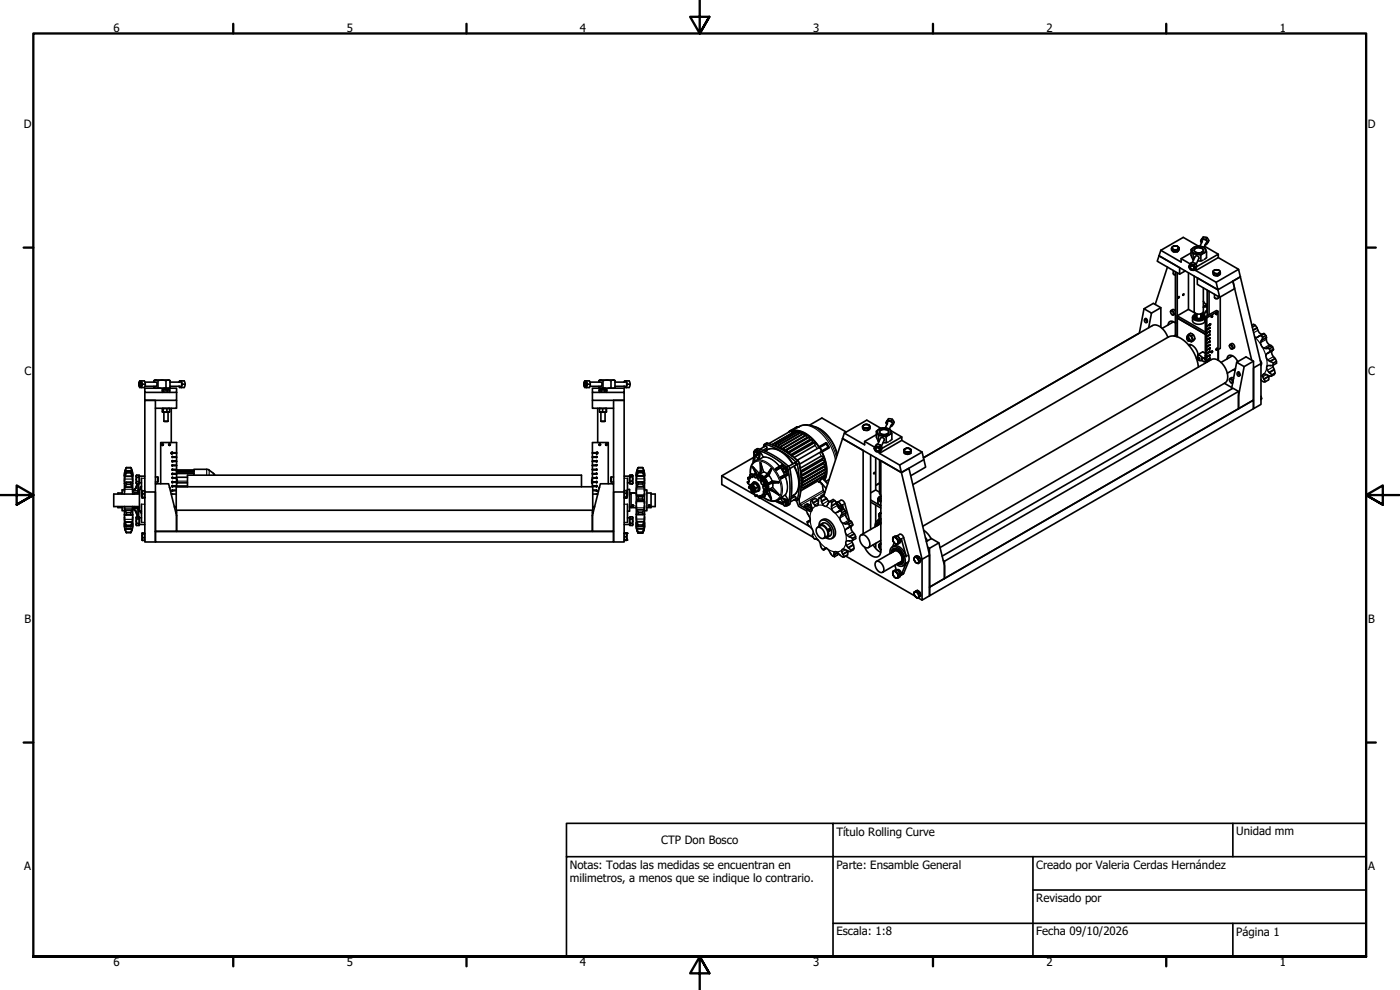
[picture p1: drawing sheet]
<svg xmlns="http://www.w3.org/2000/svg" width="420mm" height="297mm" viewBox="0 0 420 297" stroke-linecap="round" stroke-linejoin="round" font-family="sans-serif">
<defs><g id="words">
<g font-size="3.4">
<text x="34.1" y="9.6">6</text>
<text x="104.1" y="9.6">5</text>
<text x="174.1" y="9.6">4</text>
<text x="244.1" y="9.6">3</text>
<text x="314.1" y="9.6">2</text>
<text x="384.1" y="9.6">1</text>
<text x="7.2" y="38.4">D</text>
<text x="410.5" y="38.4">D</text>
<text x="7.3" y="112.7">C</text>
<text x="410.6" y="112.7">C</text>
<text x="7.3" y="186.9">B</text>
<text x="410.6" y="186.9">B</text>
<text x="251" y="250.9">Título Rolling Curve</text>
<text x="371" y="250.7">Unidad mm</text>
<text x="198.4" y="253.3">CTP Don Bosco</text>
<text x="7.3" y="261.2">A</text>
<text x="171" y="260.6">Notas: Todas las medidas se encuentran en</text>
<text x="251" y="260.6">Parte: Ensamble General</text>
<text x="311" y="260.9">Creado por Valeria Cerdas Hernández</text>
<text x="410.6" y="261.2">A</text>
<text x="171" y="264.8">milimetros, a menos que se indique lo contrario.</text>
<text x="311" y="270.6">Revisado por</text>
<text x="251" y="280.7">Escala: 1:8</text>
<text x="311" y="280.7">Fecha 09/10/2026</text>
<text x="371" y="280.9">Página 1</text>
<text x="34.1" y="289.9">6</text>
<text x="104.1" y="289.9">5</text>
<text x="174.1" y="289.9">4</text>
<text x="244.1" y="289.9">3</text>
<text x="314.1" y="289.9">2</text>
<text x="384.1" y="289.9">1</text>
</g>
</g></defs>
<!-- layer: Visible (ISO) -->
<g fill="none" stroke="#000" stroke-width=".5">
<path d="M347.8 76.7l6.2 3.6v2l-6.7-3.9zM348.4 75.1l6.1 3.5v-1l2.9-1.7M348.4 75.1l-.6 1.6 17.7 10.2M351.6 74.5v.5l.6 .6v-.6M351.8 75.2l.3 .3M351.8 74.1l.9-.3zM351.8 74.1l.1 .6-.3-.2zM351.9 74.7l.9 .3h-.6zM352.7 73.8l.9 .3zM352.8 75l.8-.4-.2 .4zM353.2 75.5l-.9 .1M353.4 75v.5"/>
<path d="M353.6 74.1l.3 .3-.3 .2zM353.7 75.1l-.3 .3M353.9 74.4a1.18 1.18 0 0 1-1.7 1.2M354.5 77.6l2.7 1.6M357.2 79.7a.83 .83 0 0 1 1.3 .1 .83 .83 0 0 1-.4 1.2 .87 .87 0 0 1-.9-.3 .87 .87 0 0 1 0-1zM357.3 79.3l.2 .1a1.17 1.17 0 0 1 1.3 .8l.1 .1a1.08 1.08 0 0 1-1.2 .8 1.08 1.08 0 0 1-1-1.1zM357.4 79.9a.62 .62 0 0 1 1 .1 .62 .62 0 0 1-.5 .9 .62 .62 0 0 1-.7-.8zM357.4 74.9a3 3 0 0 1 4.3-.3l.4 1-.7 .2a1.78 1.78 0 0 1-2.2 .5l-.3-.1a.99 .99 0 0 1-1.2-1zM357.4 74.9v1.7l.3 .7M357.5 78.8l-.2 .5M357.8 78.8l.9-1.8a.64 .64 0 0 1 .7-.2 .64 .64 0 0 1 .4 .7l-.9 1.9M357.8 77.6l.3 .3"/>
<path d="M357.9 74.5a2.69 2.69 0 0 1 3.9 .5 2.15 2.15 0 0 1-3.1 1.1 .98 .98 0 0 1-.8-1.6zM358.1 77.9l.1 .1M358.1 76.2v1.7M358.4 75.1h.1M358.6 74.7a1.67 1.67 0 0 1 2.5 .4 1.55 1.55 0 0 1-2.7-.1zM358.6 74.6l.9-.3a1.06 1.06 0 0 1 1.1 .1 1.06 1.06 0 0 1 .4 1 1.69 1.69 0 0 1-2.6-.3zM358.7 79l-.3 .5M359.7 73.9l-4.6-2.7-6.7 3.9M360.3 72.3l.3-.5a1.17 1.17 0 0 1 1.2-.6 1.17 1.17 0 0 1 1 1l-.2 .5M360.4 76.6v1.7M360.6 72.8a.78 .78 0 0 1 .5-.9 .78 .78 0 0 1 1 .4 .78 .78 0 0 1-.3 1M360.8 72.3l-.7 1.6"/>
<path d="M361.1 78.1l-1.6 .2M361.1 71.1l-.2 .5M361.1 75.1h.1M361.5 73.9l4.1 2.4M362 72.9l-.7 1.3M362 71.8h-.2a.92 .92 0 0 0-1.3 .4l-.2 .1 .3 .6M362 71.8l.1 .1a.79 .79 0 0 1 0 1.4l-.4 .1M362.1 75.6v1.7l-.7 .5M362.2 71.3l-.2 .5M365.6 77.3l6.1 3.5M343.3 92.6l-1.4 7.4M343.6 95.7a.54 .54 0 0 1 .7 .4 .54 .54 0 0 1-.6 .6l-.3-.5z"/>
<path d="M343.9 95.6l-.1 .2M343.9 95.6v.6l.4 .3M344.2 96.4l.1 .1M344.3 96.5h.1M348.4 98.2v-5.9l-2.3-1.3-2.8 1.6 2.3 1.3-.9 4.4M348.4 92.3l-2.8 1.6M350.4 80.1l-3.7 11.2M351.3 93.6a.43 .43 0 0 1 .4-.5 .43 .43 0 0 1 .5 .4 .48 .48 0 0 1 .2 .7 .48 .48 0 0 1-.7 .2M351.4 93.4l.5 .1a.45 .45 0 0 1 .3 .5 .45 .45 0 0 1-.5 .3l-.4-.5zM351.5 93.2l.7-.3 .5 .5M352.1 81.2v1l.6 .2-.4-.1M352.2 96.5l-3.4 2"/>
<path d="M352.7 96.9a1.17 1.17 0 0 0-1.3-.5 1.17 1.17 0 0 0-.8 1.1M352.7 81.5v19.1l.6 .4v-19.2M352.7 94.2l-.5 .3M355.7 81.3l-1.7 1M356.7 81.8v11M356.7 80l.3-.5a1.17 1.17 0 0 1 1.2-.6 1.17 1.17 0 0 1 1 1l-.2 .5M357.9 95.2v1a2.17 2.17 0 0 0 3.7 0v-1M358.1 94.7l1-.5v1a.74 .74 0 0 0 1.3 0v-1a1.02 1.02 0 0 1 1.2 .9 1.02 1.02 0 0 1-1.1 1.1h-.3a1.6 1.6 0 0 1-2.2-1.3zM358.1 95.2l.3-.5 .7-.4a.89 .89 0 0 0-1 1 .89 .89 0 0 0 1.1 .8h.3a1.27 1.27 0 0 0 1.8-1.2l-.9-.6 .7 .4 .3 .5M358.4 82.8v10.7a1.59 1.59 0 0 0 2.7 0v-7.1M358.5 93.8v.1M358.6 95.1l.2 .4"/>
<path d="M358.6 95.4v.1M358.6 95.6h.3M358.8 95.5l-.1 .1M358.8 95.2l.3 .6M358.9 95h-.2M358.9 81.2l6.1 3.5M359 95.7v.1M359.1 94.2l-2.4-1.4-3.4 2M359.1 94.8l-.6 .5M359.1 94.5a.7 .7 0 0 0-.6 .9 .7 .7 0 0 0 .9 .5 1.13 1.13 0 0 0 1.6-.9l-.6-.5M359.1 94.8a.52 .52 0 0 0-.2 .7 .52 .52 0 0 0 .7 .2 .67 .67 0 0 0 .8 0 .67 .67 0 0 0 .1-.8l-.1-.1M359.2 80l6.4-3.7v1l-6.7 3.9v-.7"/>
<path d="M360.4 94.8l.3 .1M360.6 94.9h.1M360.6 95.7v.1M360.7 94.9l.4 .4M360.7 94.9v.5M360.7 95.5l-.3 .3M360.7 95.2v.3M360.8 94v.3M360.8 95.3l.1 .1M361 95.4l-.3 .1M361.1 90.4l.6 .7 .6 .2M361.6 95.7h.1"/>
<path d="M361.7 99.6l-8.4-4.8v.6l8.4 4.9-8.4-4.9v5.6M361.7 95.1v12.6M362 92l.3 .5M362.1 97.9l.1 .1M362.1 98.9l.1 .1M362.1 99.9l.1 .1M362.2 98l.7-.5-.7 .4v-2.5l3.3-2v14.7M362.2 98v.9l.7-.4-.7 .5M362.2 99v.9l.7-.4-.7 .5M362.2 100v.9l.7-.4-.7 .5M362.3 92.8l-.4 .6M362.3 91.5l-1.2 .7 .9-.2"/>
<path d="M362.3 93.2l-.8 .8 .2 1.2M362.3 87v7.8M362.3 91.9l-.3 .1M362.8 97.5h.1M362.8 98.5l.1 .1M362.8 99.5l.1 .1M362.8 87.4v7.1M363 98.4h.1M363 99.5h.1M363 99.5v.1M363 99.4h.1M363 99.4l.1 .1"/>
<path d="M363 97.3l.1 .2M363 97.5h.1M363 98.3h.1M363 99.3h.1M363.1 98.3h.1M363.1 99.5h.1M363.1 99.3h.1M363.1 98.4v-.2v.3M363.1 98.4l-.1 .1M363.1 98.2v.1M363.1 99.4h.1M363.1 99.4v-.1l-.1 .2"/>
<path d="M363.1 99.4v.2l-.1-.1M363.1 97.5v.1M363.1 97.4l.1 .1M363.2 97.4h.1M363.2 97.1v.1M363.2 97.2v.3zM363.2 97.1v.4zM363.6 95.1h.1M363.7 95.1h-.1M363.8 94.7h.1M363.8 94.7v.1M364 81.4l.4-.3-.3 .6z"/>
<path d="M364 81.4l.3 1.2M364.1 82.2l.1 .3M364.1 81.7l.7 .4h-.5zM364.3 82.1v.5l1.1 .2M364.4 81.1l1-.1zM364.4 82.6l.9 .1M364.5 88.3v1l.4 .3a.56 .56 0 0 0 .8-.6M364.7 89.5h.8M364.8 82.1l1-.2-.4 .3zM365 84.7l6.7-3.9 .5 2.3-6.7 3.8zM365 94.3h.1M365.1 94.3h-.1"/>
<path d="M365.2 93.9h.1M365.2 93.9l.1 .1M365.4 81l.7 .4zM365.5 93.4l-.4-.2-3.4 1.9 .5 .3M366 82.4l-.5 .3M366.1 81.4l.1 .4-.4 .1zM366.2 89.1v15.4l-.7 .4M366.2 81.8v.5l-.8 .5v-.6M370 84.4l.5 2.2-4.4 2.6-.6-2.3-6.2-3.5v1.9l6.8 3.9M370 84.4l5.6 23.7M372.2 83.1l-2.2 1.3M372.2 83.1l6.2 26"/>
<path d="M375.7 97.6l.5-.3 .5 .3M376.7 97.6l.5 .8M376.7 97.6l-.9 .5M377.2 98.4a2.05 2.05 0 0 0 1.7 1.9M377.2 98.4l-1.2 .6M41.9 114.4a.91 .91 0 0 1 .8 .7 .91 .91 0 0 1-.4 1 .63 .63 0 0 1-.7-.3 .63 .63 0 0 1 .1-.7zM41.9 114.8a.59 .59 0 0 1 .6 .4 .59 .59 0 0 1-.3 .7l-.4-.4zM42 114.3h1.3l.3 .8-.3 1.2h-1.3l-.3-1zM42 114.7a.62 .62 0 0 1 .4 .6 .62 .62 0 0 1-.4 .6l-.2-.5zM42.5 114.3l.1 .2a1.29 1.29 0 0 1-.1 1.6v.2M42.8 115.3h.8M43.5 116.5h9.5v1.2h-9.5z"/>
<path d="M43.5 117.7v2.4h9.5v-2.4M43.5 114.7h3.3l.3 .6-.3 .6h-3.3M46.2 114.2l.3-.2h4.2l.3 .2M46.2 114.2l.6-.2 .6 .2 3-.2 .6 .2M46.2 116.3l.5 .2M46.2 116.3l.3 .2M46.2 114.2v.5M46.2 115.9v.4M46.9 116.5l.5-.2 1 .2M47.4 114.2v2.1M48.8 117h2.1M48.8 117.7h.1"/>
<path d="M48.9 116.5l.9-.2 .5 .2M49 117h1.2M49 117h-.3v.7h.3M49 117v.7h1.2M49.8 114.2v2.1M50.2 117h.7M50.2 117v.7h.7v-.7M50.8 117.7h.1M51 116.3l-.5 .2M51 114.7h3.1M51 115.9h3.1M51 116.3l-.3 .2"/>
<path d="M51 114.2v2.1M53.9 114.3h1.4l.2 1.2-.2 .8h-1.4l-.1-.4a.41 .41 0 0 0 .5 .2 .41 .41 0 0 0 .2-.5v-.2a.56 .56 0 0 0 0-.7 .56 .56 0 0 0-.7-.2zM54.5 114.3v.2a1.28 1.28 0 0 1 0 1.6v.2M54.8 115.3h.8M175.5 114.4a.91 .91 0 0 1 .7 .7 .91 .91 0 0 1-.3 1 .63 .63 0 0 1-.7-.3 .63 .63 0 0 1 0-.7zM175.5 114.8a.59 .59 0 0 1 .6 .4 .59 .59 0 0 1-.4 .7l-.3-.4zM175.5 114.3h1.4l.2 1-.2 1h-1.4l-.3-.9zM175.6 114.7a.62 .62 0 0 1 .4 .6 .62 .62 0 0 1-.4 .6l-.2-.5zM176.1 114.3v.2a1.29 1.29 0 0 1 0 1.6v.2M176.4 115.3h.7M177 114.7h3.4l.3 .6-.3 .6h-3.4M177.8 117.7v2.4h9.5"/>
<path d="M179.8 114.2l.3-.2h4.1l.4 .2M179.8 114.2l.6-.2 .6 .2 1.2-.2 2.4 .2M179.8 116.3l.4 .2M179.8 116.3l.3 .2M179.8 114.2v.5M179.8 115.9v.4M179.8 117h.6M179.8 117v.7h.6M179.8 117h2.3M180 117.7h.1M180.4 117h1.7M180.4 117v.7h1.1v-.7"/>
<path d="M180.5 116.5l.5-.2 .9 .2M181 114.2v2.1M182 117.7h.1M182.1 117v.7h-.6M182.4 116.5l1-.2 .4 .2M183.4 114.2v2.1M184.6 116.3l-.5 .2M184.6 114.7h3M184.6 115.9h3M184.6 116.3l-.3 .2M184.6 114.2v2.1M187.3 117.7h-9.5v-1.2h9.5v3.6"/>
<path d="M187.5 114.3h1.3l.3 1.2-.3 .8h-1.3l-.2-.4a.41 .41 0 0 0 .6 .2 .41 .41 0 0 0 .2-.5v-.2a.56 .56 0 0 0 0-.7 .56 .56 0 0 0-.7-.2zM188 114.3l.1 .2a1.3 1.3 0 0 1-.1 1.6v.2M188.3 115.3h.8M341.7 100.1l-64.6 37.3 68.8-39.7a3.8 3.8 0 0 1 4.3 2.7l.3 .8M352.4 100.7l.8 .2M352.7 100.6l-.4 .2M356.2 101.6a.41 .41 0 0 1 .4-.5 .41 .41 0 0 1 .4 .5 .36 .36 0 0 1 .1 .6 .36 .36 0 0 1-.6 0M356.3 101.4l.4 .1a.38 .38 0 0 1 .2 .4 .38 .38 0 0 1-.3 .3l-.4-.4zM356.4 101.2a.6 .6 0 0 1 .5-.8 .6 .6 0 0 1 .6 .6l.2 .4M356.7 103.4a3 3 0 0 1 2.8 3M356.7 100.3l.6-.3a1.36 1.36 0 0 1 .9 2.2l-.6 .4M356.8 100.9l-.5 .3v-.3a.51 .51 0 0 1 .5-.5 .51 .51 0 0 1 .5 .3l.3 .1 .1 .6"/>
<path d="M357 102.3h.1M357.2 103.4v.1M357.3 103.4l-.4 .3M357.4 102l-.5 .3M357.7 101.4a.57 .57 0 0 1 .1 .8 .57 .57 0 0 1-.7 .1M357.7 101.4a.6 .6 0 0 1 .2 .7 .6 .6 0 0 1-.6 .4l-.2-.2M358.2 100.5l-.6 .3M358.6 101.6l-.6 .3M359.3 107.3l-.3 .2M359.4 107.5l-.3 .3M359.5 106.4l.2 .2M359.5 107.4l.3-.1 .1 .3"/>
<path d="M359.6 110.1a11 11 0 0 0-6.8-9.2l-1.2-.1-1 .3-76.7 44.3M359.7 107.2l.2 .2v.5l-.4-.5zM359.7 106.6a1.01 1.01 0 0 1 .9 1.5M359.7 106.6a.88 .88 0 0 0-.2 1.1 .88 .88 0 0 0 1.1 .4M359.9 107.6l.1 .1M359.9 107.6l-.2 .2M360.6 108.1a1.76 1.76 0 0 0 2.2 0l-.6 .2M360.6 107.1l.6 .4M361.4 107.4l-.2 .1 .8 .9 .2-.1M361.7 107.2l-.3 .2 .8 .9M361.7 106l-.7-.4-1.5 .8v.4M361.7 106.7h.1"/>
<path d="M361.7 108.5v.4M362 108.4l.2 .1M362.1 105.1h.1M362.1 102h.1M362.1 101h.1M362.1 104l.1 .1M362.1 106.1h.1M362.1 108.1l.1 .1M362.1 107.1h.1M362.1 103l.1 .1M362.2 104.1v.9l.7-.4-.7 .5M362.2 105.1v.9l.7-.4-.7 .5"/>
<path d="M362.2 106.1v.9l.7-.4-.7 .5M362.2 107.1v1l.7-.4-.7 .5M362.2 101v.9l.7-.4-.7 .5M362.2 102v1l.7-.5-.7 .6M362.2 103.1v.9l.7-.4-.7 .5M362.2 108.2v.1M362.8 108.1l-.6 .4v.2M362.8 104.6l.1 .1M362.8 101.6h.1M362.8 100.6h.1M362.8 103.6l.1 .1M362.8 105.7h.1"/>
<path d="M362.8 107.7l.1 .1M362.8 106.7h.1M362.8 102.6h.1M363 107.7h.1M363 104.5h.1M363 105.4v.1M363 101.6h.1M363 102.4h.1M363 102.4l.1 .1M363 106.5l.1 .2M363 104.6v.1M363 100.6l.1-.4-.1 .4"/>
<path d="M363 101.4l.1 .1M363 104.6h.1M363 105.5h.1M363 101.4v.2l.1-.2M363 102.5v.1M363 106.7h.1M363 102.4v.1M363 104.4h.1M363 105.4h.1M363 104.5l.1 .1M363.1 101.5h.1M363 102.6h.1"/>
<path d="M363 104.5v.1M363 107.4l.1 .1M363.1 105.4l-.1 .3zM363.1 101.4v.1M363.1 104.6h-.1M363.1 107.5v.2zM363.1 107.4l-.1 .4zM363.1 104.4h.1M363.1 104.5h.1M363.1 105.4h.1M363.1 102.3l-.1 .1M363.1 103.6v-.3v.3"/>
<path d="M363.1 104.5v-.1l-.1 .1M363.1 104.5l-.1 .2M363.1 102.4l-.1 .1M363.6 105.8h.1M363.7 105.7l-.1 .1M363.8 105.3v.1M363.8 105.4v.1M365 104.9h.1M365.1 104.9h-.1M365.2 104.5h.1M365.2 104.5l.1 .1M365.7 104.9v3.2"/>
<path d="M367.5 115l2.2 1.3M368.2 107.7a1.18 1.18 0 0 1 .9-1.2 1.18 1.18 0 0 1 1.4 .7l1 1.3M369 103.8a.43 .43 0 0 1 .4-.5 .43 .43 0 0 1 .4 .4 .48 .48 0 0 1 .3 .7 .48 .48 0 0 1-.7 .2M369 114a.43 .43 0 0 1 .4-.5 .43 .43 0 0 1 .4 .4l.2 .5M369 113.8a.59 .59 0 0 1 .7 .3 .59 .59 0 0 1-.1 .8l-.5-.4zM369.1 103.6a.59 .59 0 0 1 .6 .3 .59 .59 0 0 1-.1 .7l-.6-.5zM369.1 103.4l.7-.3 .5 .4 .2 .7-.6 .5M369.4 114.8l.5 .1M369.9 106.8l-3.5 1.9M370.1 111l.6 .1M370.2 113.5l-.5-.2-.6 .3M370.8 110.6l-2.5 1.4"/>
<path d="M371.1 108.7l2.8-1.6 2.3 1.3v11.6l-4.5 2.6v-3.9l1.7-8.7zM371.1 108.7l-1.5 8M371.4 111.8a.54 .54 0 0 1 .7 .4 .54 .54 0 0 1-.6 .6l-.3-.6zM371.7 111.6l-.1 .3M371.7 117.4l-88.2 51M371.7 111.7v.4l.3 .4M376.2 110.4l2.2-1.3v12.2l-2.2 1.3zM376.2 108.4l-2.8 1.6M376.5 101.1l.5 .2 .6-.3a.72 .72 0 0 1 1.1-.2 .72 .72 0 0 1 0 1.1l-.1 .2M378.2 108.2l.4 .7-.2 .8M378.4 118.9a.66 .66 0 0 1 0 1M378.6 108.9l-.2 .1"/>
<path d="M378.6 102.1a1.61 1.61 0 0 0 1.4 2.4M378.6 119.6l-.2 .1M379.3 113.8l.5 .7-.4 .2-1-.7M379.4 100.1l-1.6 .8M379.4 100.1l.5 .6M379.4 100.1l-.9 .6M379.9 100.7l.2 .5M379.9 100.7l-1 .5M380 104.5a.75 .75 0 0 1 1.1 .5 .75 .75 0 0 1-.6 .9 1.42 1.42 0 0 0-.5 1.5 1.42 1.42 0 0 0 1.2 1.1M380.1 101.2a2.12 2.12 0 0 0 1.4 2.5l-1.5 .8M380.1 101.2l-1.5 .9M380.8 112.8h.1"/>
<path d="M380.8 112.8l-1.5 1M380.8 113l-.1 1-.9 .5M381 111.8l.7 .7-.2 .4-1.3-.4a.76 .76 0 0 0-1.1-.2 .76 .76 0 0 0 .1 1.2l.1 .3M381.2 108.5h.2a.6 .6 0 0 1 .8 .7 .6 .6 0 0 1-.9 .5 .89 .89 0 0 0-1.2 .4 .89 .89 0 0 0 .4 1.1l.5 .6M381.5 103.7l.4 .4M381.9 109.6l.5 1.3-1.4 .9M381.9 104.1l.3 .7M381.9 104.1l-.9 .6M381.9 105.1a1.86 1.86 0 0 0 .8 2.5l-1.5 .9M382.2 104.8l-.1 .2-1.4 .8M382.2 104.8l-1 .5M382.4 110.9l.2 1"/>
<path d="M382.6 111.9l-.2 .5-.9 .5M382.6 111.9l-.9 .6M382.7 107.6l.4 .8M383.1 108.4v.6l-.9 .5M383.1 108.4l-1 .5M48.9 122.5l-.1 .1M49 122.6v.9M49.2 126.4h1.2M49.2 123.7v2.7M50.1 122.6v.9M50.4 123.7v2.7M50.7 122.5l.2 .1"/>
<path d="M50.9 122.6h-2.1v1l2.1-.1-2.1 .1M50.9 122.6v.9M51.4 122.5v10.3M51.5 135.7l.1 .5h-.2zM51.6 139.5h.3l-.2 .3zM51.7 138.2l.2 .1-.2 .3zM51.7 137h.2l-.2 .3zM51.7 135.7l.2 .2-.2 .3zM52 138.3l1 .2zM52 135.8l1 .2zM52 137.1l1 .1zM52 139.6l1 .1z"/>
<path d="M53 120.1v2.4h-6.4M53 135.8v-3h-4.8v12.4M53 136v1.1M53 137.2v1.1M53 138.5v1.1M53 139.7v1.1M177.8 120.1v2.4h6.3M177.8 135.8h1l-1 .2M177.8 137.1h1l-1 .1M177.8 138.3h1l-1 .2M177.8 139.6h1l-1 .1M177.8 135.8v-3h4.8v12.4"/>
<path d="M177.8 135.8v10.3M178.9 139.4h.3l-.2 .4zM178.9 135.8l.2 .3h-.2zM179 138.2l.2 .1-.2 .3zM179.1 137.1l-.1 .2v-.4l.1 .2M179.2 135.7l.2 .2-.1 .2zM179.4 122.5v10.3M179.9 122.6v.9M180.1 122.5l-.2 .1h2.1v.9l-2 .1h2M180.3 126.4h1.3M180.3 123.7v2.7M180.9 122.6v.9"/>
<path d="M181.6 123.7v2.7M181.9 122.5l.1 .1M181.9 122.6v.9M187.3 120.1h-3.2v25.1M187.3 120.1v27.5M226.2 137.3l-9.6 5.5M226.3 135.6a.58 .58 0 0 1 .7 .3 .58 .58 0 0 1-.2 .7l-.5-.5zM226.3 136.2l-.3 2.6M226.5 136.5l-.3 2.1M226.6 135.2a.77 .77 0 0 1 .9 .3 .77 .77 0 0 1-.1 1M226.7 135.4l.3-.1 .4 .5-.3 .2M227 135.3l-.7 .2"/>
<path d="M227.1 136l-.1-.2a.43 .43 0 0 0-.6-.3 .43 .43 0 0 0-.1 .7l.4 .4h.4M227.1 136v.6M227.2 135.5v.1M227.2 136.5a.72 .72 0 0 0 .2-.9 .72 .72 0 0 0-.9-.3l.7-.6a20.1 20.1 0 0 1 9.8 5.8 21.4 21.4 0 0 1-.1 10.9l-.9 .3M227.4 135.8v.6l-.3 .2M227.7 137.7l-1.1 .6a4 4 0 0 0-1.4 4.2M228 135.7l-.3 2.1M228.2 138.9v2.4l-.3 .8M229.1 134.2l.3-.8a1.47 1.47 0 0 1 2-.1 21.5 21.5 0 0 1 8.4 5.5 21.1 21.1 0 0 1-.1 11l-.7 .4-.8-.2M229.6 133.9a.38 .38 0 0 1 .5 .1 .38 .38 0 0 1-.1 .5M229.8 133.8l-1.7 1M230.2 134.4l-1.2 .7"/>
<path d="M230.3 134.9l-.7 .5M232 133.3v.2M232 133.3h.1M232.1 133.3v.3M232.8 133.8h-.1M232.8 133.4v.5M232.8 133.4h.1M232.9 133.4v.5M233.6 133.6v.7M233.6 133.8l-.4 .3M233.6 133.6h.1M233.7 133.6v.7"/>
<path d="M234.4 134l-.6 .4M234.4 133.9v.8M234.4 133.9h.1M234.5 133.9v.8l.7-.3M234.8 139.5l-2 1.1M235 139.9l-1.8 1M235.2 134.4v.7M235.2 134.4h.1M236.1 134.9v.8M236.1 134.9l.1 .1M236.2 135.7v-.7l6.8-3.9v.8l-6.7 3.9M236.7 129.6a.6 .6 0 0 1 .9-.3 7.1 7.1 0 0 1 7 3.2 13.4 13.4 0 0 1 3.3 10.4l-.4 1.2"/>
<path d="M236.7 129.6v.1M236.9 135.7v.5M236.9 135.7l.1 .1M237 135.8v.5M237.5 129.5a6.6 6.6 0 0 1 6.9 2.8l1.5 2.1M237.7 136.5v.3M237.7 136.5l.1 .1M237.8 136.6v.3M237.8 129.9l-.3-.4h-.4l-6.3 3.6M238.4 138.9a.38 .38 0 0 1 .5 .2 .38 .38 0 0 1-.2 .5M238.4 129.3l-.3 .5M238.5 138.8l-1.8 1.1"/>
<path d="M238.9 129.4l-6.9 3.9M238.9 129.4l-6.8 3.9M238.9 129.4v.4M238.9 139.5l-1.9 1.1M239.3 138.1l6.3-3.7 .7 .3 .2 .5-.2 .4-6.4 3.7M239.7 128.1l1.2-.5a6.2 6.2 0 0 1 4 .6 11.6 11.6 0 0 1 6.4 8.2M239.7 128.1h-.6l-2.1 1.2M239.7 129.4l-6.8 4M239.7 129.4l-6.9 4M239.7 129.4v.6M239.7 128.1h.1M239.9 129.4l-.2 .1"/>
<path d="M240.5 129.7l-6.9 3.9M240.5 129.7l-6.8 3.9M240.5 129.7v.7M241.3 130l-6.8 3.9M241.3 130l-6.9 3.9M241.3 130v.8M242.2 130.5v.8l-6.8 3.9-.1-.8M242.2 130.5l-7 3.9M242.2 130.5l-6.9 3.9M242.9 127.6l3.8-2.2 7.3 4.2M243 131.1l-6.9 3.8M243.8 131.8l-6.8 4"/>
<path d="M243.8 131.8l-6.9 3.9M243.8 131.8v.9l-6.6 3.8M244.6 132.7v.9l-6.3 3.7M244.6 132.7l-.1-.1-6.8 3.9M244.6 132.7l-6.8 3.9M246.5 135.3a9.8 9.8 0 0 1 .9 8.8M247.3 137.3l-.9-.4-6.2 3.6M247.3 137.3l-6.8 4M247.3 137.3v.2l-6.8 3.9M247.6 138.5l-.7-.5-6.6 3.8M247.6 138.5l-6.8 4M247.6 138.5l-6.8 3.9"/>
<path d="M247.8 139.5l-.7-.4-6.7 3.9M247.8 139.5l-6.8 4M247.8 139.5l-6.7 4.1M252.9 131.6l17.6 10.2 6.2 26 2.3-1.3v12.3l-2.3 1.3v-12.3M252.9 131.6l-5.7 17.3-.9 .5M253.4 129.9l6.1 3.6v-1.1l3.5-2M258.9 127.9v.5l.4 .6M259 128.6l.2 .3M259 127.7l.2-.1-.1 .5-.2-.2zM259 135.2v24.9M259.1 128.1l.8 .4h-.6zM259.2 127.6l.9-.2z"/>
<path d="M259.3 128.5v.5l1.1 .1M259.4 129.1h.9M259.5 132.4l3 1.8M259.9 128.5l.9-.2-.4 .3zM260.1 127.4l.8 .3zM260.9 127.7l.2 .4-.3 .2zM261 128.7l-.5 .4M261.1 128.1v.5l-.7 .5v-.5M261.3 136.5v22.4M262.3 134.6l.3-.5a1.17 1.17 0 0 1 1.2-.7 1.17 1.17 0 0 1 1 1l-.3 .5M262.7 134.2a.83 .83 0 0 1 1.3 .1 .83 .83 0 0 1-.4 1.3 .87 .87 0 0 1-.9-.4 .87 .87 0 0 1 0-1zM262.8 137.3v9.7"/>
<path d="M262.9 133.8l.1 .1a1.18 1.18 0 0 1 1.4 .8l.1 .1a1.08 1.08 0 0 1-1.2 .9 1.08 1.08 0 0 1-1-1.1zM262.9 134.4a.62 .62 0 0 1 1 .1 .62 .62 0 0 1-.5 .9 .62 .62 0 0 1-.6-.7zM263 129.4a3 3 0 0 1 4.3-.2l.4 .9-1.3 .6a.61 .61 0 0 1-1 .2l-.9-.2a1 1 0 0 1-1.3-.9zM263 129.4v1.7l.3 .7M263.1 133.3l-.2 .5M263.4 133.3l.8-1.8a.64 .64 0 0 1 .8-.2 .64 .64 0 0 1 .4 .8l-.9 1.8M263.4 132.1l.2 .4M263.5 129a2.7 2.7 0 0 1 3.9 .5 2.15 2.15 0 0 1-3.2 1.1 .98 .98 0 0 1-.7-1.6zM263.6 132.5h.2M263.6 130.7v1.8M263.9 136l6.1 3.5M264 138v10l.3 .5"/>
<path d="M264 129.6h.1M264.1 129.3l.9-.5a1.06 1.06 0 0 1 1.2 .1 1.06 1.06 0 0 1 .4 1l-.9 .5a1.06 1.06 0 0 1-1.2 0 1.06 1.06 0 0 1-.4-1.1zM264.1 129.2a1.67 1.67 0 0 1 2.6 .4 1.55 1.55 0 0 1-2.7-.1zM264.2 133.5l-.2 .5M264.4 128.5l-4.3-2.4-6.7 3.8-.5 1.7M264.7 134.5l5.9-3.4v1l-6.7 3.9v-.4M265.9 126.9l.2-.5a1.17 1.17 0 0 1 1.3-.7 1.17 1.17 0 0 1 1 1l-.3 .5M266 131.1v1.7M266.2 127.3a.78 .78 0 0 1 .5-.9 .78 .78 0 0 1 1 .5 .78 .78 0 0 1-.4 .9M266.4 126.8l-.7 1.6M266.6 132.6l-1.6 .2M266.7 125.6l-.2 .5"/>
<path d="M266.7 129.6h.1M267.3 129.2l3.3 1.9M267.5 127.4l-.6 1.3M267.6 126.3h-.2a.91 .91 0 0 0-1.4 .4l-.1 .2 .3 .5M267.6 126.3v.2a.78 .78 0 0 1 .1 1.3l-.4 .1M267.7 130.1v1.7l-.7 .6M267.8 125.8l-.2 .5M270.6 132.1l6.1 3.5M271.3 134.8l.5-.2-.4 .5zM271.3 134.8l.1 .9M271.4 135.1l.5 .5-.5-.1zM271.4 135.7v.3l1 .3"/>
<path d="M271.4 135.7v.1M271.4 135.5v.5M271.6 136.1l.7 .2M271.8 134.6h1zM271.9 135.6h1l-.5 .2zM272.8 134.6l.5 .2 .1 .2zM273.2 136l-.7 .3M273.4 135v.4l-.5 .2zM273.4 135.4v.6l-1 .3v-.5M276.7 135.6l.6 2.3-6.8 3.9-.5-2.3M276.7 135.6l-6.7 3.9M277.3 137.9l.5 2.3-4.5 2.5"/>
<path d="M371.7 122.6v-5.2l-1.7-.9-87.2 50.4M371.7 122.6l-88.2 51M35.4 152v.3h1.2M36.6 152v1.2h.8M36.6 147.9h-1.2v.3M37.4 155.2l.1 1.5M37.4 147.4v.8M37.4 156.9l.5 1.1M37.4 157.3v.5M37.4 157.8l.5 2M37.4 147h-.8v1.2M37.4 157.8l.1 1"/>
<path d="M37.5 144.9l-.1 .1M37.5 154.4l-.1 .1M37.5 154.4h.1M37.5 144.9l.4-.2v.6M37.5 153.1l.4 .7M37.5 153.1l-.1-1.1v5.8M37.5 156.7l.4 .9M37.5 158.8l.4 .9M37.5 144.9h.1M37.5 153.1h2.1M37.5 156.7h2.1M37.5 158.8h2.1"/>
<path d="M37.7 154.5h1.7M37.8 144.7h1.5M37.9 140.3l-.5 1.7v5.4M37.9 141.5l-.5 1.4M37.9 140.3l-.4 .9M37.9 141.9l-.4 .9M37.9 145.3l-.4 .8M37.9 153.8v.6h-.4M37.9 159.8h1.3M37.9 140.3h1.3M37.9 157.6h1.3M37.9 141.5h1.3"/>
<path d="M37.9 153.8h1.3M37.9 159.7h1.3M37.9 141.9h1.3M37.9 145.3h1.3M37.9 158h1.3M37.9 140.3h.1M37.9 141.5v.4M37.9 157.6v.4M37.9 159.7v.1M39.2 153.8v.6l.6-.1v.2M39.2 145.3l.4 .8M39.2 141.5l.6 1.4"/>
<path d="M39.2 141.9l.4 .9M39.2 140.3l.6 1.7v6.2M39.2 140.3l.4 .9M39.2 140.3h.1M39.2 141.5v.4M39.2 157.6v.4M39.2 159.7v.1M39.6 158.8l-.4 .9M39.6 153.1l.2-1.1v6.1l-.6 1.7M39.6 156.7l-.4 .9M39.6 153.1l-.4 .7M39.6 146.1l.2 1.3"/>
<path d="M39.6 142.8l.2 1.6M39.6 141.2l.2 1.4M39.6 141.2h-2.1l-.1 1.4M39.6 142.8h-2.1l-.1 1.6M39.6 146.1h-2.1l-.1 1.3M39.8 157.3l-.2 1.5M39.8 156.9l-.6 1.1M39.8 155.2l-.2 1.5M39.8 148.2h.1M39.8 145l-.6-.3v.6M39.8 147.9h.6M39.8 152.3h1.6"/>
<path d="M39.8 147h.4M39.8 152.9h.4M40 152.7l.7 .7 .6 1.7M40.4 152v.3h1.4M41 142.6v.6M41 143.2v2M41 142.6h.8v.6h-.8M41 155.1v.6M41 155.7v2M41 155.1h.8v.6h-.8M41 142.6v2.6M41 155.1v2.6"/>
<path d="M41 144.5h.8M41 157h.8M41.2 145.2a2.45 2.45 0 0 1-1.2 1.9M41.4 152.3v2.8M41.4 152.3h.1M41.4 152.3v.1M41.4 147.5l-.3 .4M41.4 145.2v2.7M41.8 143.2v2h-.8M41.8 155.7v2h-.8M41.8 155.2v2.3M41.8 142.7v2.3"/>
<path d="M41.8 155.4h.7M41.8 157.4h1.7M41.8 142.9h1.7M41.8 144.9h.7M41.8 148.2h-7.7v3.8h7.7M41.8 147.9h-1.4v.3M42.2 153.8l.3 .2M42.5 146.9h-.7v6.5h.7M42.5 143.5v5.4M42.5 151.3v5.4M42.5 145.9l-.3 .2M42.7 149.3h.7"/>
<path d="M42.7 160h.1M42.8 147.3v.9M42.8 148.2l-.1 1.1M42.8 147.3l-.1 2M42.8 147.3h.6v.9h-.6M42.8 149.2h.6M43.4 148.2v1.1M43.4 149.3h.1M43.4 147.3h.1M46.6 145.2v-25.1h-3.1v27.5h3.1v15h-3.1v-15M46.6 159.4h137.5v3.2h-137.5zM46.6 145.2h4l2.4 9.5v4.7h-6.4z"/>
<path d="M46.6 144.6h.7M46.6 143.1h.7M47.3 143.1v1.5M50.9 146.2l.1 .4M50.9 146.3v.2M51.4 148.2h1.5M51.6 143.2h.2v.4zM51.6 144.5h.2v.4zM51.6 142h.2v.4zM51.7 148.2h.1M51.7 145.7l.2 .4h-.3zM51.7 142.3h.1"/>
<path d="M51.7 144.6v.1M51.7 147l.1 .4h-.2zM51.8 140.7l-.1 .4zM52 145.8l1 .2zM52 143.3l1 .2zM52 140.8l1 .2zM52 142.1l1 .1zM52 144.6l1 .1zM52.3 152h.6M52.4 152.3h.5M52.8 153.9h.2M52.9 147.1h-.9l.9 .1"/>
<path d="M52.9 153.9v-7.8h125v7.8M53 153.1h124.8v6.3h-124.8zM53 143.8l.2 .1v1.1l-.2 .1M53 146h3.3M53 141.2h5.2M53 141v1.1h5.2M53 142.2v1.1M53 143.5v1.1M53 144.7v1.1h3.3M53 146v.1M53 141.5h5.2M53 141.1h5.2"/>
<path d="M53 142h5.2M53 141.6h5.2M53 143.2h3.3M53.1 143.8v1.3M53.2 144.9h3.1M56.3 146.1v-3.5h118.2v3.5M58.2 142.6v-1.8h3.8l.8 .3 1.7 1.5M177.7 143.8v1.3M177.8 144.6h1l-1 .1M177.8 145.8h1l-1 .2M177.8 140.8h1l-1 .2M177.8 142.1h1l-1 .1"/>
<path d="M177.8 143.3h1l-1 .2M177.8 143.8l-.2 .1v1.1l.2 .1M177.8 153.9h.2M177.9 147.1h.9l-.9 .1M177.9 148.2h1.5M177.9 152h.6M177.9 152.3h.5M178.9 144.6h.1M178.9 144.7h.1M178.9 142.2h.1M178.9 144.6l.2-.2 .1 .3h-.3M178.9 146l.3 .1z"/>
<path d="M178.9 143.2h.2v.4zM178.9 147l.2 .4h-.2zM179 148.2h.1M179 145.7l.2 .1zM179 142.2l-.1-.2h.2v.3l-.2-.1M179 144.6h.1M179 142.2h.1M179 144.7h.1M179.1 140.7l-.1 .4zM179.9 146.3l-.1 .2M179.9 146.2l-.1 .4M180.2 145.2h3.9v14.2h-6.3v-4.7z"/>
<path d="M183.4 143.1v1.5M183.4 144.6h.7M183.4 143.1h.7M184.1 147.6h3.2v15h-3.2zM187.3 157.4h1.6M187.3 142.9h1.6M187.3 149.3h.1M187.3 147.3h.1M188 159.9l.1 .1M188 148v1.1M188 147.2v.8M188 149.1l.1 .2"/>
<path d="M188 149.1h-.6v.4l.7-.2M188 148h-.6v1.1M188 147.2h-.6v.8M188 159.9l-.6 .1M188 147.2l.1 2.1M188.1 149.3v.1M188.3 143.5v5.4M188.3 151.3v5.4M188.3 146.9h.6v6.5h-.6M188.3 155.4h.6M188.3 144.9h.6M188.9 148.2h.5"/>
<path d="M188.9 152h.5M188.9 147.9h1.5M188.9 152.3h.5M189 157v.7h.8M189 155.2v2.3M189 145.2h.8M189 142.7v2.3M189.6 151.7l.3-.2 .2 .2M189.8 151.7l.2 .1zM189.8 142.6v.5M189.8 143.1v1.3M189.8 144.4v.8"/>
<path d="M189.8 144.4h-.8v.8h.8M189.8 143.1h-.8v1.3M189.8 142.6h-.8v.5M189.8 155.1v.6M189.8 155.7v2M189.8 155.7h-.8v1.3h.8M189.8 155.1h-.8v.6M189.8 142.6h-.8M189.8 155.1v2.6M189.8 142.6h.1M189.8 145.1h.1M189.8 142.6v2.5"/>
<path d="M189.8 145.1v.1M189.8 151.9l-.1-.2 .2-.1 .2 .1-.2 .2M189.8 151.9h.1M189.9 151.7v.2M189.9 151.9h.1M191 157.8l.5 2.1M191 144.9l.5-.3v.6M191 148.1l.2 .6M191 151.8l.2 1.2M191 156.9l.5 1.1M191 155.1l.2 1.5M191 157.8l.5 2"/>
<path d="M191 157.3l.2 1.4M191 147.9h-1.6v4.4h1.6M191 158.5l.2 .5M191.2 141.2l-.2 1.4M191.2 142.8l-.2 1.5M191.2 146l-.2 1.3M191.2 148.7l.3 .3M191.2 150.2l-.2 .8M191.2 153l.3 .7M191.2 156.6l.3 .9M191.2 158.7l.3 1M191.2 159l.3 .9"/>
<path d="M191.2 150.2h2M191.2 146h2M191.2 142.8h2M191.2 141.2h2M191.2 159h.1M191.3 154.4h1.8M191.5 144.6h1.4M191.5 140.3l-.3 .9M191.5 140.3l-.5 2.1v15.4M191.5 141.8l-.3 1M191.5 141.5l-.5 1.4M191.5 145.2l-.3 .8"/>
<path d="M191.5 149.7l-.3 .5M191.5 154.3l-.5-.1v.2M191.5 140.3h1.3l.6 1.7v15.8M191.5 141.5v.3M191.5 149v.7M191.5 153.7v.6M191.5 157.5v.5M191.5 159.7v.1M191.5 159.9h.1M191.5 159.8h1.3M191.5 158h1.3M191.5 154.3h1.3"/>
<path d="M191.5 149.7h1.3M191.5 145.2h1.3M191.5 141.8h1.3M191.5 140.3h1.3M191.5 159.7h1.3M191.5 157.5h1.3M191.5 153.7h1.3M191.5 149h1.3M191.5 141.5h1.3M191.5 159.9h1.3M192.8 154.3l.6-.1v.2M192.8 149.7l.4 .5"/>
<path d="M192.8 145.2l.4 .8M192.8 141.8l.4 1M192.8 140.3l.4 .9M192.8 141.5l.6 1.1M192.8 140.3h.1M192.8 141.5v.3M192.8 149v.7M192.8 153.7v.6M192.8 157.5v.5M192.8 159.7v.1M192.8 159.9h.1M193.2 150.2l.2 .8"/>
<path d="M193.2 146l.2 1.3M193.2 142.8l.2 1.5M193.2 141.2l.2 1.4M193.2 158.7l-.4 1M193.2 156.6l-.4 .9M193.2 153l-.4 .7M193.2 148.7l-.4 .3M193.3 158.5l-.5 1.4M193.4 157.8l-.2 .9h-2M193.4 142.6v.3M193.4 147h.7v6.2h-.7M193.4 157.8l-.6 2"/>
<path d="M193.4 156.9l-.6 1.1M193.4 157.3v.5M193.4 155.1l-.2 1.5h-2M193.4 151.8l-.2 1.2h-2M193.4 148.1l-.2 .6h-2M193.4 144.9l-.6-.3v.6M193.4 157.8l-.5 2.1M194.1 147.9h1.3v4.4h-1.3M194.6 151.7l.3-.2 .2 .2M194.8 151.7l.2 .1zM194.8 151.9l-.2-.1 .3-.2 .2 .2-.2 .1M194.8 151.9h.1"/>
<path d="M194.9 151.7v.2M194.9 151.9h.1M195.4 148.2h1.2v3.8h-1.2M216.6 142.8v2.6l27.4 15.8M216.6 142.8l9.9 5.7M224.3 144.6l.2 .4M224.3 144.6l.1 .1M224.4 144.7l.1 .3M224.5 145l.2 .2a.56 .56 0 0 1 0 .9M224.5 143.3v.5M224.5 143.3l.1 .2M224.5 143.8a.46 .46 0 0 1 .4 .5 .46 .46 0 0 1-.5 .4"/>
<path d="M224.6 143.5l-.1 .3M224.7 146.1l.2 .4M224.8 144.3l-.5 .3M224.9 146.5l.3 .1M225.1 142.9v.7l-.5-.1M225.1 142.6v.3M225.1 142.6l.2 .2M225.1 143.1l-.6 .2M225.2 145.5a1.59 1.59 0 0 0 1.4 2.1h.3M225.3 142.8l-.2 .1M225.3 146.4a.43 .43 0 0 1 .4-.5 .43 .43 0 0 1 .5 .4 .48 .48 0 0 1 .2 .7 .48 .48 0 0 1-.7 .2M225.3 145.7a1.09 1.09 0 0 1 1.1 .6 1.09 1.09 0 0 1-.1 1.2 1.28 1.28 0 0 1-1-1.8z"/>
<path d="M225.4 146.1l.5 .1a.46 .46 0 0 1 .4 .6 .46 .46 0 0 1-.6 .3l-.4-.5zM225.5 145.9l.6 .3a.76 .76 0 0 1 .1 1.1l.2-.4-.2-.6-.4-.3h-.3M225.5 147.5l.2 .3M225.6 147.2l-.1 .3M225.6 142.3l.4 .3M225.6 142.3l-.5 .3M225.6 142.3h.1M225.7 145.1a.84 .84 0 0 1 .9-.4 .84 .84 0 0 1 .7 .6 1.25 1.25 0 0 1-.1 2.2l-.1-.1M225.7 147.8a.62 .62 0 0 1 .8 .8M225.8 145.1l-.6 .4M225.8 146.4l-.1 .2 .3 .1M225.9 140.3l1 2.1"/>
<path d="M226 142.7l-.1 .5-.6-.4M226 142.7l.3 .1M226 144.8a1.62 1.62 0 0 1 2 1.9l-.5 .7M226 145.4l-.8 .1M226 145.4l.9 1M226.1 142.4l-.1 .3M226.1 142.4h.1M226.2 142.4l.1 .4M226.3 142.8a.46 .46 0 0 0 .2 .5 .46 .46 0 0 0 .6-.2M226.5 148.6l.3 .3M226.5 148.6l.3 .2M226.6 145l-.8 .1"/>
<path d="M226.6 145l.9 1.1M226.6 145l-.6 .4M226.7 142.2l.2 .2M226.7 142.2l-.6 .2M226.7 142.2l-.5 .2M226.8 148.8a.37 .37 0 0 1 .4-.2 .37 .37 0 0 1 .3 .3l.2 .3M226.8 148.8v.1M226.9 146.4v1.2M226.9 142.4l.4 .5M227.1 148.8l.5 .3M227.1 143.1l.3 .2M227.3 142.9l-.2 .2"/>
<path d="M227.3 142.9l.1 .1M227.3 148.6l-.5 .3M227.4 143.3a.66 .66 0 0 0 .8 .8M227.4 143v.3M227.5 146.1v1.1l-.6 .4M227.5 146.1l-.6 .3M227.7 149.2l.3 .2M227.7 149.2h.2M227.7 142.6l-.5 .2 .1-.1M227.7 142.6l-.4 .3M227.7 142.6l.2 .1M227.7 142.6a3.5 3.5 0 0 1 2.5 4.3"/>
<path d="M227.9 142.7l.1 .3M227.9 142.7l-.5 .3M227.9 149.2l.1 .2M228 141.9l-1 .7M228 143l.3 .6 .4 .2M228 143a3.1 3.1 0 0 1 2 3.5M228.1 149.4l14.8 8.6M228.1 143.4l.7 .3M228.1 143.5l.5 .1M228.2 144.1l.2 .3M228.2 143.6l.5 .2M228.4 144.4l.1 .8 .5 .3"/>
<path d="M228.4 144l-.2 .1M228.4 144l.2 .2M228.5 149l-.5 .4M228.6 144.2l-.2 .2M228.6 149.1l-.5-.4-.2 .5M228.6 149.1l.4 .1M228.8 143.7l-.1 .1M228.8 149l.2 .2M228.8 149l-.2 .1M228.9 143.7h-.1M228.9 143.7l-.5 .3M228.9 143.7l.1 .2"/>
<path d="M229 145.5h.3M229 145.5l.2 .3M229 143.9l.2 .9 .6 .4M229 143.9l-.4 .3M229 143.9l.8 1.3M229.1 144.1l.5 1M229.1 149.2a4 4 0 0 0 4.3 .9l1.1-.6M229.2 145.8a.62 .62 0 0 0 .2 1.1M229.3 148.4h-.6l.1 .6M229.3 148.4l.3 .1M229.3 145.5l.1 .2M229.4 145l-.4-.7 .4 .7"/>
<path d="M229.4 148.2l.3 .2M229.4 148.2l-.1 .2M229.4 145.7l-.2 .1M229.4 148.5l.1 .5M229.4 146.9l.4 .1M229.4 146.9l.1 .4M229.5 147.3a.37 .37 0 0 0-.4 .2 .37 .37 0 0 0 .1 .5l.2 .2M229.5 149l-.5 .3M229.5 149h-.1M229.7 148.4l-.1 .1M229.7 145.5v.6M229.7 147.2l.3 .6"/>
<path d="M229.8 147v.2M229.8 147.2l-.3 .1M229.8 145.2l-.5 .3M229.8 145.2l.1 .2M229.8 145.5a.84 .84 0 0 0 .4 1.3M229.8 145.4v.8l.1-.5M229.9 145.4l-.1 .1M229.9 145.4l-.5 .3M230 147.8l.1 .3M230 147.8l1.4 1.9M230.1 148.1l-.4 .3M230.1 148.1l-.5 .4"/>
<path d="M230.2 147l-.4 .4 .1-.1M230.2 146.8l-.4 .2M230.2 146.8v.2M230.2 147l-.4 .2M230.8 147h.1M230.8 147l.9 .2 2 1.3M231 147.1l-1.1 .6M231.3 140.8l-1.7 2.1M232.7 150.3l2.4 1.1M232.9 150.3l2 .8M233.6 144.8l-2.7 .4M234.3 149.4l2.1 .8"/>
<path d="M235 140.6a.58 .58 0 0 1 .7 .3 .58 .58 0 0 1-.2 .7l-.5-.5zM235 150.7a.58 .58 0 0 1 .7 .3 .58 .58 0 0 1-.2 .8l-.5-.6zM235.3 140.4a.71 .71 0 0 1 .8 .3 .71 .71 0 0 1-.1 .9M235.3 150.5a.71 .71 0 0 1 .8 .3 .71 .71 0 0 1-.1 .9M235.4 150.3a.77 .77 0 0 1 .9 .4 .77 .77 0 0 1-.2 .9M235.4 140.2a.77 .77 0 0 1 .9 .4 .77 .77 0 0 1-.2 .9M235.4 140.5l.3-.2 .5 .6-.3 .1M235.4 150.6l.3-.2 .5 .6-.3 .1M235.7 140.3l-.7 .2M235.7 150.4l-.7 .2M235.9 141l-.2-.1a.43 .43 0 0 0-.6-.4 .43 .43 0 0 0 0 .8l.3 .4 .5-.1M235.9 141v.6"/>
<path d="M235.9 151.1l-.2-.1a.43 .43 0 0 0-.6-.4 .43 .43 0 0 0 0 .8l.3 .4 .5-.1M235.9 151.1v.6M235.9 140.6l.1 .1M235.9 150.7l.1 .1M236.2 140.9v.6l-.3 .1M236.2 151v.6l-.3 .1M236.3 142l-1.8 1.1M236.5 142.4l-2 1.2M238.2 148.6l-.7 .4M238.4 149a.38 .38 0 0 1 .5 .2 .38 .38 0 0 1-.2 .5M238.5 149l-1.1 .6M238.9 149.6l-1.7 1"/>
<path d="M239 150.2l.7 1.7 2.4 1.4M239.8 149.8l.3 1.7 2.1 1.2M240.2 141.1l.3 .2M240.3 141.3l.2 .1M240.4 142.1l.4 .3M240.4 142.3l.4 .2M240.4 146.1l.6 .3M240.4 143.1l.6 .4M240.4 143.2l.7 .4M240.4 145.9l.7 .4M240.5 141.3v.1M240.5 145.1l.6 .4"/>
<path d="M240.5 145l.7 .4M240.8 142.4v.1M241 143.5l.1 .1M241 145.5l-.6 .3M241.1 146.3l-.1 .1M241.1 144.5h.1M241.2 144.5v.1M241.2 145.4l-.1 .1M242.2 152.7v1a2.98 2.98 0 0 1 .8 2.7l-.5 .1 .6-.3M242.2 152.7l.4 .4M242.3 151.1l-.8 .5a.42 .42 0 0 0 .1 .6 .42 .42 0 0 0 .6-.1l.9-.5-.8-.5v.7M242.5 156.5h-.1a2.01 2.01 0 0 0 1.1 2 1.96 1.96 0 0 1 .3 2.2 .94 .94 0 0 0 1 1l.2 .1"/>
<path d="M242.6 151.9l-.3-.1-.6 .3M243.2 156l-.9 .5M243.6 152.1l-1.4 .6M243.6 150.1a1.63 1.63 0 0 0-.1 1.9l.1 .3a.66 .66 0 0 1-.1 1 .66 .66 0 0 1-.9-.2l1.1-.7M243.6 150.1l.4 .7M245.2 158.3a2 2 0 0 1 2.4 2.2 .91 .91 0 0 1-.6 1.1 .91 .91 0 0 1-1.1-.5l-.4-.4a1.98 1.98 0 0 1-.3-2.4zM245.3 143.9l.5 .8M245.3 158.3l.9-.5a2.16 2.16 0 0 1 1.9 3.2l-.9 .5M245.5 150l-.9-.4-1 .5M245.5 150l.1 .1M245.6 158.1a1.07 1.07 0 0 1 1-.8 1.07 1.07 0 0 1 1 .7 2.26 2.26 0 0 1 .5 3.3h-.6M245.8 157.7a1.43 1.43 0 0 1 .8-1.6 1.43 1.43 0 0 1 1.8 .4 4 4 0 0 1 1.5 4.9 1.44 1.44 0 0 1-2 0"/>
<path d="M245.9 149.4l1.1-.6 1 .7M245.9 149.4l-.3 1.3a.76 .76 0 0 1-.4 1.1 .76 .76 0 0 1-1-.7l-.2-.3 1.5-.8M245.9 149.4h.4M246.1 157.5l.8-.5a2.63 2.63 0 0 1 2.6 3.1l-.2 .5-1.1 .7M246.3 149.4l.2 1M246.5 156.2a2.26 2.26 0 0 1 3.3 1 3 3 0 0 1 .3 4.1l-.5 .3M246.5 145v.2M246.5 150.4a1.25 1.25 0 0 0 1.7 1.3l.9-1.3M246.5 145h.1M246.8 145.3l.3 2 .5 .4M247.2 142l.7 .4M247.3 142.8l.2 .3-.4 .7"/>
<path d="M247.4 148.2l-.9 .5 .2 .2M247.5 143.1l-1.2 .7-.5 .8h.4M247.8 143l-.4 .2M247.8 143h.1M247.9 142.4l-6.8 3.9M247.9 142.4l-6.9 4M248 140.5l-.8-.4-6.7 3.9 .6 .5M248 140.5l-6.9 4M248 140.5v.1M248 140.6l-6.8 4-.7-.4M248 140.6l-6.8 3.9M248 141.5l-.7-.4-6.8 3.9"/>
<path d="M248 141.5l-6.9 4M248 141.5l-6.8 3.9M248 149.5l.9 1.1M248 149.5l-1.5 .9M248.4 145.2l-1.5-1.6-.8 .7 1.8 2.3M248.8 159h.2M248.8 143.9l-1 .6M248.9 158.8l-.3 .2 .3 .3M248.9 158.9l.1 .2zM249 158.9h-.1M249.1 150.4l.9-.5 1 1M249.1 150.4l.5 .3"/>
<path d="M249.6 150.7v1.1M250.5 150.2l-.9 .5M250.9 150.7l.8-.1-.6 .3M251 150.9a2.01 2.01 0 0 0 1.8 1.9M251 150.9l-1.4 .9a1.43 1.43 0 0 0 .4 1.7 1.43 1.43 0 0 0 1.9-.1l.4-.1M251.1 150.9l.3 .6-.3-.4M251.1 150.9h-.1M251.2 150.7l1.2-.6a1.04 1.04 0 0 1 1.1 1l1.4 5.1M251.4 151.5l.5 .4-.1 .6zM251.6 153.5l1.4-.8a.88 .88 0 0 1 .8 1v.1M251.7 150.6a1.48 1.48 0 0 1 .5 2.2M251.8 150.8l.6 .7"/>
<path d="M251.8 152.5h.1M252.3 153.3l.4 .5M252.4 151.7l.1 .7 .3-.3v-.6l.3 1.2M252.4 151.6l-.5 .3M252.7 153.8l-.3 .9M253.2 152.7l-.9 .6M253.7 153.3l-1 .5M253.8 157.2l.9 .1M253.8 153.8a2.11 2.11 0 0 0 1.5 2.5M253.8 153.8l-1.4 .9a1.61 1.61 0 0 0 1.4 2.5M254.7 157.3l.3 .6M255 157.9l-.3 .4a1.43 1.43 0 0 0-1.1 1.5 1.43 1.43 0 0 0 1.3 1.3"/>
<path d="M255.3 156.3l.2 .2a.82 .82 0 0 1 .3 1.1l-1.4 .8M255.3 156.3l-1.5 .9M255.6 157.8a1.89 1.89 0 0 0 .8 2.4M255.7 156.7l-1 .6M255.9 157.4l-.9 .5M261.3 150l3 1.8M261.3 150.7l3 1.7M262.8 151.5v5.3M263.4 157.3l.1 .2M263.5 149.7v1.3l.8 .7M263.7 149.7l.6-.7a.76 .76 0 0 0-.6 .7 .76 .76 0 0 0 .6 .8M263.7 156.9l-.3 .8"/>
<path d="M263.7 157.2h-.2M263.7 157v.2M263.8 156.8l-.1 .1M263.9 154.2v.8zM263.9 155l.4 .7zM264 147.7l-1.2-.7-1.5 .9M264 145l-1.2 .6M264 155.3l-.5 .8M264 156.8l.2 .1M264 156.8h.1M264.1 156.8l.1 .1M264.2 156.9h-.1"/>
<path d="M264.2 149.7l.1 .3M264.2 149.9l-.1 .1M264.2 150.1h.1M264.3 148.8a.92 .92 0 0 0-.8 .9 .92 .92 0 0 0 .8 .9M264.3 154.1l-.2-.2-.2 .3 .4-.1M264.3 149.5l-.2 .3M264.3 149.2a.54 .54 0 0 0-.3 .5 .54 .54 0 0 0 .3 .5M264.3 156.6a1.19 1.19 0 0 0-1.3 1.3l.2-.8 .4-.4M264.3 156.1a1.5 1.5 0 0 0-1.7 2M264.3 155.8l-1 .4M264.3 156.9l-.5 .2-.1-.2M264.3 157l-.5 .1-.4 .5"/>
<path d="M264.3 156.8a1.05 1.05 0 0 0-1.1 1M264.3 157.2l-5.9 3.3M264.3 153.7l-.2 .2M264.3 150.1h.1M264.3 149.5l-.1 .1M276.9 157.9l86.7-50a3.5 3.5 0 0 1 3.9 2.1 4 4 0 0 1 .3 4.8l-85.7 49.5M277.2 159.1l1.4 1.2 .8 1.3M42.7 160.1l.1 .1M42.7 160.1l.7-.2v.3h-.6M42.7 160v2M42.7 162v.1M42.7 162.1h.1"/>
<path d="M42.8 161.3v.8M42.8 160.2v1.1M43.4 160.2v1.1h-.6M43.4 161.3v.8h-.6M43.4 162h.1M43.4 160h.1M187.3 162h.8M187.3 160h.1M187.4 161.1v1h.6M188 160h.1M188 160.1l.1 1.9M188 160.1h-.6v1h.6"/>
<path d="M188 160l-.6 .1M188.1 162v.1M188.1 160v2M245 161.8a2.81 2.81 0 0 1 1.4 2.4l.7 .8 .2-.2M245 161.8l.6 .3M247.3 164.8l.1-.2a1.2 1.2 0 0 1 1.7 1.1l.7 1 .6 .3M247.9 164.5l-.6 .3M248.1 164.5l-.9 .5M250.3 166.5l.1 .5M250.3 166.5a.66 .66 0 0 1 .3-1 .66 .66 0 0 1 .9 .4l.4 .5a1.49 1.49 0 0 0 1.5 .6M251.4 165.9l-1.1 .6M251.7 166.1l-.3 .4-1 .5"/>
<path d="M253 166.3l.4 .7M253.8 166.8l20.8 12M254.4 165.3v.2M254.4 165.5v1l-1 .5M254.4 165.5l-1.4 .8M254.6 164.4l.8 .7M254.9 161.1l1 .4M255.2 165.5l-1.3-.4a.76 .76 0 0 0-1.2-.2 .76 .76 0 0 0 .1 1.2l.2 .2M255.4 165.1l-.2 .4M255.6 162.2l.5 1.3M255.9 161.5v.6M255.9 162.1l-.9 .2a.88 .88 0 0 0-1.2 .3 .88 .88 0 0 0 .3 1.2l.5 .6"/>
<path d="M256.1 163.5l.1 1.2-1 .8M256.1 163.5l-1.5 .9M256.3 164.5l-.9 .6M256.4 160.2l.4 1.4-.9 .5M256.4 160.2l-1.5 .9M256.8 161l-.9 .5M258.3 160.6a2.14 2.14 0 0 1 2.6 1.9 1.19 1.19 0 0 1-.3 1.8 1.19 1.19 0 0 1-1.7-.6l-.2-.3a2.42 2.42 0 0 1-.4-2.8zM259.5 164.2a3.6 3.6 0 0 0 4.1 2.8l.5-.6 .2-1.1v-27.1l6.2 3.6 2.3-1.3 6.2 26M262 163.5l1 1.2 1.3 1M262.8 163v1.3M262.9 168.5a2.08 2.08 0 0 1 2.4 2.3 .92 .92 0 0 1-.7 1 .92 .92 0 0 1-1.1-.5l-.4-.5a1.89 1.89 0 0 1-.2-2.3zM263 168.5l5.5-3.2a2.18 2.18 0 0 1 1.8 3.3l-5.4 3.1"/>
<path d="M263.9 163.4v.8zM263.9 164.2l.4 .7zM264.1 163l.2 .3-.4 .1zM264.3 162.9l-.2 .1M264.3 162.1l-3.7 2.2M267.1 166.1a1.57 1.57 0 0 1 .8-2 1.57 1.57 0 0 1 2 .6 4 4 0 0 1 1.3 4.9 1.64 1.64 0 0 1-2.2-.3M267.5 165.9a1.23 1.23 0 0 1 .9-1.4 1.23 1.23 0 0 1 1.4 .6 3.1 3.1 0 0 1 1 4.1l-.6 .1-.8-.2 .7 .2 .6-.1M267.7 165.7a1.13 1.13 0 0 1 .9-1 1.13 1.13 0 0 1 1.2 .7 2.73 2.73 0 0 1 .8 3.6h-1M267.9 161.8l.4 1zM267.9 172l.4 1zM267.9 165.5v.1M267.9 165.5l.1 .1a1.09 1.09 0 0 1 1-.6 1.09 1.09 0 0 1 1 .7 2.01 2.01 0 0 1 .2 3.2h-.4l.4 .1"/>
<path d="M268 161.2h.3l-.4 .6zM268 171.4h.3l-.4 .6zM268.1 165.4l-.2 .1M268.1 164.7l-.4 .4-.2 .7M268.1 165l.1 .2M268.3 161.2l.5-.1 .3 .6zM268.3 162.8l.8 .4h-.3zM268.3 171.4l.5-.1 .3 .6zM268.3 173l.8 .5h-.3zM268.4 164.9h.2M268.4 162.8l-.5 1.3M268.5 164.8v.1"/>
<path d="M268.5 165v-.1a.42 .42 0 0 0-.5 .1 .42 .42 0 0 0-.1 .5M268.5 165l-.2 .1M268.6 169.6l.4 1.4M268.6 164.9l-.1 .1M268.8 161.1l.5-.3-.8 .1-.5 .3M268.8 171.3l.5-.3-1.3 .4M268.8 160.9l1.2-.6a1.05 1.05 0 0 1 1.2 1l1.6 5.6v1l-1.6 4.2-1.1 .7M268.9 164.8l-.1 .1M268.9 164.8h.1M269 164.8l.1 .1M269.1 164.9l.2 .1M269.1 164.9h-.5"/>
<path d="M269.1 161.7l.5 .4-.1 .6zM269.1 171.9l.5 .4-.1 .6zM269.2 164.9h.1M269.3 160.8l.8 1-.5 .3M269.3 171l.8 1-.5 .3M269.5 161l.5 .7M269.5 171.2l.5 .7M269.5 162.7l.1 .5h-.5zM269.5 172.9l.1 .5-.5 .1zM270.1 168.9v.1M270.1 161.8v1.1l-.5 .3M270.1 161.9v.7"/>
<path d="M270.1 172v1.1l-.5 .3M270.1 172.2v.6M270.1 162.6l.4-.3v-.6l1.5 5.3a3.8 3.8 0 0 0-3.6-3.2l-.6 .3M270.4 168.9h.2M270.4 168.8l-.1 .2M270.5 168.7l.1 .2M270.7 168.9l-.5 .1M270.7 168.9h.1M270.9 168.5l-.1 .1M270.9 168.5v.2M270.9 168.5h.1M270.9 168.4l-.5 .4"/>
<path d="M271 169.8l1-.9-1.5 3.6a1.17 1.17 0 0 0-.4-1.3 1.17 1.17 0 0 0-1.3-.1M271 168.3h.1M271.1 168l-.2 .4M271.1 168h.1M274.3 177.7l.2-.1-.2 .7zM274.3 178.3l.5 .8zM274.4 167.4l.1 .8zM274.5 168.2l.6 .7zM274.5 177.6l.4-.2 .3 .4zM274.6 167l.3 .2-.5 .2zM274.6 167l.5-.3 .8 .4-.5 .3M274.8 179.1l.7 .2-.2 .1z"/>
<path d="M274.9 177.4l.4-.3 .8 .7-.4 .3M274.9 167.2l.5 .2 .2 .5zM275.1 168.9l.6-.1-.1 .3zM275.1 177.2l-.1 .1M275.2 177.8l.5 .3v.5zM275.3 166.8l.5 .3M275.3 177.1l-1 .6M275.5 179.3l1.2 .8M275.5 177.2l.6 .6M275.6 167.9l.3 .5-.2 .4zM275.7 178.6l.2 .5-.4 .2zM275.9 167.1l.5 1-.5 .3"/>
<path d="M275.9 167.2l.4 .8M276.1 177.8l.2 1.1-.4 .2M276.1 177.9l.2 .8M276.3 168.3l-.2 .3M276.4 168.1l-.4 .7-.4 .3M277.7 161.3l.6 1M278 162.5l1.5-.9 2.3 1.3-2.8 1.6M278.4 164.2l.6 .3v11.7l4.5-2.6M279 176.2l97.2-56.2v2.6l-97.2 56.2zM281.8 162.9l1.7 6.8v3.9M283.1 168.2l.4 .2v5.2"/>
<circle cx="353.7" cy="89.1" r=".21"/>
<circle cx="355.1" cy="88.3" r=".21"/>
<circle cx="357.8" cy="80.2" r=".56"/>
<circle cx="363.7" cy="95" r=".15"/>
<circle cx="363.7" cy="94.9" r=".21"/>
<circle cx="365.1" cy="94.1" r=".15"/>
<circle cx="365.1" cy="94.1" r=".21"/>
<circle cx="363.7" cy="105.6" r=".15"/>
<circle cx="363.7" cy="105.5" r=".21"/>
<circle cx="365.1" cy="104.8" r=".15"/>
<circle cx="365.1" cy="104.7" r=".21"/>
<circle cx="48.8" cy="133.4" r=".18"/>
<circle cx="48.8" cy="133.4" r=".25"/>
<circle cx="50.9" cy="133.4" r=".18"/>
<circle cx="50.9" cy="133.4" r=".25"/>
<circle cx="51.7" cy="135.9" r=".13"/>
<circle cx="51.7" cy="137.1" r=".06"/>
<circle cx="51.7" cy="138.3" r=".06"/>
<circle cx="51.7" cy="138.5" r=".06"/>
<circle cx="179" cy="138.3" r=".06"/>
<circle cx="179" cy="137.1" r=".06"/>
<circle cx="179" cy="138.5" r=".06"/>
<circle cx="179.3" cy="135.9" r=".13"/>
<circle cx="180" cy="133.4" r=".25"/>
<circle cx="180" cy="133.4" r=".18"/>
<circle cx="182" cy="133.4" r=".18"/>
<circle cx="182" cy="133.4" r=".25"/>
<circle cx="263.4" cy="134.8" r=".56"/>
<circle cx="51.7" cy="141" r=".06"/>
<circle cx="179" cy="141" r=".06"/>
<circle cx="189.9" cy="151.8" r=".16"/>
<circle cx="194.9" cy="151.8" r=".16"/>
<circle cx="225.8" cy="146.6" r=".26"/>
<circle cx="248.9" cy="159" r=".23"/>
<circle cx="248.9" cy="159" r=".18"/>
<circle cx="262.4" cy="142" r=".21"/>
</g>
<!-- layer: Visible Narrow (ISO) -->
<g fill="none" stroke="#000" stroke-width=".35">
<path d="M359.1 94.4a.89 .89 0 0 0-.9 .9 .89 .89 0 0 0 1.2 .8 1.34 1.34 0 0 0 1.9-1.2l-.9-.5M359.1 95.1a.64 .64 0 0 0 .7 .5 .64 .64 0 0 0 .6-.5M361.1 93.7l.4 .8M362.1 91.3l-1 .6M362.3 93.2l-.5 .3M362.3 93.6l-.8 .4M362.3 91.5l-1.2 .6M363.1 98.3h.1M377.3 98.5l-1.2 .7M377.5 99.1l-1.3 .7M359.5 107.2h.3a.36 .36 0 0 1 .3 .4 .36 .36 0 0 1-.3 .4l-.3-.4zM359.6 106.7a1.01 1.01 0 0 1 .9 1.5"/>
<path d="M363 104.5l.1 .1M363.1 105.5h.1M376.7 101.2l1.7 2.2M378.8 100.3l-1.7 1M378.8 104.1l1.1 2.6M379 112.5l-.6 .4M380 101.8l-1.7 1M380.1 101.3l-1.6 .9M380.1 112.4l-1.1 .6M380.1 107.5l.1 2.4M380.1 110.5l-.8 1.7M380.8 112.8l-1.5 .9"/>
<path d="M381 103.5l-1.7 .9M381.4 103.7l-1.5 .8M381.8 105.3l-1.7 1M382.1 110.1l-1.7 1M382.2 107l-1.7 1M382.4 110.8l-1.6 .9M382.6 107.5l-1.5 .9M226.4 136.2l-.4 2.6M226.5 136.5v.1M226.5 136.5l-.3 2.1M226.5 136.4v.1M226.6 136.5h-.1"/>
<path d="M226.6 135.2h.1M226.6 138.3a4.6 4.6 0 0 1 5.3 1.9 9.2 9.2 0 0 1 2.6 8.5l-1.1 1.4M226.6 136.6l-.2 1.9M226.9 136.6l.6 1.2M227 135l-.4 .2M227 135a21.5 21.5 0 0 1 9.4 5.8 20.7 20.7 0 0 1-.1 10.9h-.2M227 134.9a21.5 21.5 0 0 1 9.5 5.9l.1 .1M227 134.9h-.3M227 134.9v.1M227.5 137.8l-.7-1.2-.3 1.8M227.5 134.6l-.5 .3M227.7 137.8v.1"/>
<path d="M227.7 137.8h.1M227.7 137.7h.1M227.8 137.9h-.1M227.8 137.8v.1M227.9 137.8h-.1M227.9 137.8h.1M228 135.6v.1M228 135.7l-.3 2.1M228 137.8l-.2 .1M228.1 135.5l.2 .1M228.1 135.6l.1 .1M228.1 135.6h-.1"/>
<path d="M228.1 135.6l-.3 2.2M228.2 138.8v.2M228.2 138.8h.1M228.2 138.8v.1M228.2 138.8l.1 2.4M228.2 135.7l.8 1.4M228.2 135.7l-.3 2.1M228.3 135.6l.7 1.5M228.3 138.8l.2 .4M228.3 138.8l.1 .4M228.3 135.6l-.1 .1M228.3 138.8l.1 2.4"/>
<path d="M228.3 138.8h.1M228.4 139.2l.1 2M228.4 139.2l.7 2.4M228.5 139.2h-.1M228.5 139.2l.7 2.4M229 137.1l.1 .1M229 137.1l-1.1 .7M229.1 137.2a5.5 5.5 0 0 1 4.8 2.7l.9-.5M229.1 137.2a6.1 6.1 0 0 1 4.8 2.7M229.1 137.2l-1.1 .6M229.3 133.6h.1M229.3 133.6l.1-.2a8.8 8.8 0 0 1 4 1.5"/>
<path d="M229.3 133.6l-.2 .6M229.8 133.3l4.1 1.7 2.8 1.8 2.2 1.7M229.8 133.3h-.3M229.8 133.3l-.1 .1M230.2 135a5.1 5.1 0 0 1 5.8 2l1.8 2.3M230.3 134.9a4.9 4.9 0 0 1 5.5 1.6l2.2 2.7M230.3 133a24.2 24.2 0 0 1 9.1 5.2M230.3 133h-.3M230.3 133l-.5 .3M230.3 133h.1M233.4 134.9a3.3 3.3 0 0 0-3.6 .3M233.4 134.9l1.7 .9"/>
<path d="M233.5 134.8l-.1 .1M233.9 139.9h.1M233.9 139.9l-1.1 .7M234.8 139.4l.1 .1M234.9 139.5l.2 .3M234.9 139.5l-2.1 1.2M234.9 139.5h.1M235.1 139.8l-2.1 1.1M235.1 139.9l-.8 .5M235.1 139.7v.1M235.1 135.8l1.6 1.5 1.3 1.8M235.1 135.8l3.7 2.8"/>
<path d="M235.2 135.7l-.1 .1M236.6 139.9l-.5 .3M237.8 129.8l-6.2 3.6M238.2 139.9a8.1 8.1 0 0 1 .6 8.1l-.8 .7M238.3 139.8a8.1 8.1 0 0 1 .7 8.1l-.8 .7M238.4 139.8l.9 2.1 .5 2.1M238.8 138.6l.5 .8 .5 4.6M238.8 128.3l.3-.1-1.8 1M238.9 138.5l-.1 .1M238.9 138.5l.4 .9M239.1 128.2h.1M239.2 128.1v.1"/>
<path d="M239.2 128.2l-1.8 1M239.4 138.2l.1 .2a20.2 20.2 0 0 1 .2 11.4M239.4 138.2l-.5 .3M239.4 138.2h.1M239.5 128.2h-.3M239.5 128.2l-2 1.1M239.6 128.2l-2 1.1M239.7 128.1l-.2 .1M239.7 128.1h.1M239.8 128.1l-.3 .1M239.8 128a5.4 5.4 0 0 1 6 1.4 15 15 0 0 1 4.9 8.7M239.9 139.1l-.6 .3 .6 4.6"/>
<path d="M239.9 139v.1M242.2 131.3v.1M243 131.9l.1 .2M243.5 127.7a13 13 0 0 1 7.5 9.5M243.8 132.7l.2 .2M244.6 133.6l.7 1M244.6 128.1a11.7 11.7 0 0 1 6.6 8.4M246 135.8l.4 1.1M246.8 137.8l.1 .2M247.1 138.9v.2M247.7 132.9l.2 .1M247.7 132.9h.4"/>
<path d="M247.7 132.9l-2 1.1M247.8 133.1l.1 .2M247.8 133.1l.2 .1M247.8 133.1l-1.8 1.1M247.9 133l-.1 .1M247.9 133l-2 1.1M247.9 133.3l.5 .9-1.8 1M247.9 133.3l-1.8 1M248 133.2l.5 .9M248 133.2l-.1 .1M248.1 132.9l.7 1.3M248.1 132.9l-.2 .1"/>
<path d="M248.1 132.9l-.1 .3M248.1 132.9h.1M248.5 134.3l-1.8 1.1M248.5 134.3l.2 .1M248.5 134.1v.2M248.5 134.1l.3 .1M248.7 134.4l-2 1.1M248.7 134.5l-2 1.2M248.8 134.2l-.1 .2M248.9 134.2l-.2 .3v-.1M37.4 142.1h.1M37.4 152.5h2.4"/>
<path d="M37.4 155.8h2.4M37.4 157.8h.3M37.4 143.7h2.4M37.4 146.8h2.4M37.4 154.3h.1M37.5 153h2.2M37.5 156.5h2.2M37.5 158.6h2.2M37.5 141.4h2.2M37.5 143h2.2M37.5 146.2h2.2M39.5 157.8h.3"/>
<path d="M39.6 142.1h.2M39.8 154.3h.1M40 152.7v.1M40 147.2l.2 .1M40 147.2h.1M40 152.6v.1M40 152.7h.1M40 152.7l.7 .7M40 152.7h.2M40 147.1v.1M40 152.7l.7 .5M40.2 152.6h-.2"/>
<path d="M40.2 147.3h1.2v.3M40.2 152.7l.5 .5M40.2 152.6v.1M40.7 153.2v.1M40.7 146.6h.1M40.7 146.6l-.7 .6M40.7 146.6l-.7 .5M40.7 153.2h.1M40.7 146.7l-.7 .5M40.7 146.5v.1M40.7 146.5v.2zM40.7 153.4h.1"/>
<path d="M40.7 146.5h.1M40.7 153.3l.6 1.8M40.7 153.4l.6 1.7M40.7 153.3v.1M40.8 153.3l.6 1.8M41.2 145.2l-.5 1.3zM41.3 145.2l-.5 1.4M41.4 152.3v.3h-1.2M41.4 145.2v2.1h-1.2M41.4 152.6v2.5M41.4 152.6h.1M41.4 152.3h.1"/>
<path d="M41.4 147.5h.1M41.4 147.7v.2M41.4 147.5l-.2 .4M41.4 147.7l-.1 .2M41.4 147.5v.2M41.4 152.6l-1.2 .1M41.4 155.1h.1M41.4 147.7h.1M41.7 145.2v2.7M41.7 152.3v2.8M42.1 146.4l.1 .1M42.1 153.4v.3"/>
<path d="M42.1 153.4h.1M42.1 153.4l.1 .4M42.1 153.4l.4 .3M42.1 146.4h.1M42.1 153.7l.2 .1M42.1 153.7h.1M42.2 153.7l.3 .2M42.2 146.1l-.1 .3M42.2 146.1l-.1 .1M42.2 153.4h-.1M42.2 153.4l.3 .2M42.2 153.4h.3"/>
<path d="M42.2 146.5h.3M42.2 146.5h.1M42.2 153.4h.1M42.2 146.1h.1M42.3 146.1l-.2 .1M42.5 143.5h1M42.5 148.9h.2M42.5 151.3h1M42.5 156.7h1M42.5 145.9l-.3 .2M42.5 146.2l-.4 .2M42.5 146.3l-.3 .2"/>
<path d="M53.2 144.4h3.1M62 140.8v1.8M62.8 141.1v1.5M64.1 142v.6M187.3 143.5h1M187.3 151.3h1M187.3 156.7h1M188.1 148.9h.2M191 154.2h.1M191 150.5h2.4M191 146.7h2.4M191 143.7h2.4"/>
<path d="M191 142.1h.1M191 157.8h.3M191 155.7h2.4M191 152.4h2.4M191 148.5h2.4M191.1 150.2h2.2M191.1 146.1h2.2M191.1 142.9h2.2M191.1 141.4h2.2M191.1 158.6h2.2M191.1 156.4h2.2M191.1 152.9h2.2"/>
<path d="M191.1 148.7h2.2M191.1 158.9h.1M193 157.8h.4M193.3 142.1h.1M193.3 158.9h.1M193.4 154.2h.1M224.8 144.6l-.2 .1M225.2 143.4l-.4 .2M225.3 142.5a3.1 3.1 0 0 1 2.3-4.2 8 8 0 0 1 6.4 6.1 4.4 4.4 0 0 1-1.1 5.7 3.9 3.9 0 0 1-3.7-.9M225.6 142.3l-.5 .3M225.9 140.2l.1 .2M225.9 140.2h.1"/>
<path d="M225.9 140.2v.1M225.9 140.2l1 1.9M225.9 140.1l.3 .2M225.9 140.1v.1M225.9 140.1h.1M225.9 140.1l.3 .3M225.9 140.1l1 1.9M226 142.7l-.6 .3M226.2 140.4l.8 1.5M226.2 140.4l1.6 1.7M226.2 140.3v.1M226.2 140.3l1.7 1.7"/>
<path d="M226.4 143a2.31 2.31 0 0 1 3.6 1.2 2.31 2.31 0 0 1-.8 3.8M226.9 142.1v.1M226.9 142.1h.1M226.9 142.2v.2M226.9 142.2h.1M226.9 142l.1 .1M226.9 142v.1M227 142.1l-.1 .4M227 142.1l-.1 .1M227 141.9l-.1 .1M227 141.9v.2M227 142v.5"/>
<path d="M227.1 148.5l-.2 .1M227.2 142.4a3 3 0 0 1 3.3 2.6 2.12 2.12 0 0 1-.4 2.6M227.4 142.9h-.2M227.8 142.7l-.4 .3M227.9 142.8a3.4 3.4 0 0 1 2.3 4M228 142.2h.1M228 142.2h-.1M228.1 143.2l-.7 .4M228.1 142.2h.1M228.2 141.3h.1M228.2 142.1l-.1 .1M228.2 142.1h.1"/>
<path d="M228.2 141.3l-.2 .9M228.2 141.2h.1M228.2 141.3h.2M228.3 141.2l-.1 .1M228.3 141.2h.1M228.3 142.1l-.2 .1M228.3 148.8l-.4 .2M228.4 144.6l.6-.3 .4 .7M228.4 141.3l-.3 .9M228.4 141.2v.1M228.4 141.2h.1M228.5 141.4l-.3 .7"/>
<path d="M228.5 141.2l-.1 .1M228.7 143.8l-.7 .4M229.1 141.6h.1M229.1 141.6l-.9 .5M229.2 141.6l1.1 .7M229.2 141.6l-.9 .5M229.2 141.6l1.1 .6M229.2 141.6h.1M229.2 141.6h-.1M229.3 148.4l-.5 .4M229.5 145l-.7 .4M229.5 143l.2 .2"/>
<path d="M229.6 143l.1 .2M229.6 143h-.1M229.6 142.9l-.1 .1M229.6 142.9h.1M229.6 142.9v.1M229.7 145.6l-.6 .3M229.7 143.2h.2M229.7 142.8l-.1 .1M229.7 143.2h.1M229.8 147.2h-.1M229.8 145.3l-.4 .3M229.8 147.2h.1"/>
<path d="M229.9 143.1l-.2 .1M229.9 143.1v.1M229.9 146.4l-.6 .4M230 147.6l.4 .3M230 147.7l.3 .2M230.2 142.4h.1M230.2 147.9h.1M230.2 147.9l.1 .1M230.2 142.4l-.6 .6M230.2 142.4l.1 .1M230.3 148h.1M230.3 142.3l-.1 .1"/>
<path d="M230.3 148l1.1 1.8M230.3 142.3l.1 .2M230.3 147.9l.1 .1M230.3 142.5l-.6 .7M230.4 147.9h-.1M230.4 147.9v.1M230.4 142.6l-.5 .5M230.4 142.5h-.1M230.4 142.5h.1M230.4 148l1.1 1.8M230.5 142.5h-.2M230.5 147.9l.9 1.6"/>
<path d="M230.7 145l.1 .2M230.7 142.6l.1 .1M230.7 142.6l-.8 .5M230.8 142.7l.9 1.6-.9 .5M230.8 142.7l-.9 .5M230.8 147h-.1M230.8 145v.2M230.8 145h-.1M230.8 147l.8 .2M230.8 147.2l.6 2.3M230.8 145.2h.1M230.8 144.8l-.1 .2"/>
<path d="M230.8 144.8l.1 .1M230.8 146.9l-.1 .1M230.8 146.9l.9 .1M230.8 147.1l.7 2.3M230.9 144.9l-.1 .1M230.9 146.7l-.1 .2M230.9 146.7l.1 .1M231 146.8l-.2 .1M231 146.8l.7 .2M231.1 145.2h-.2M231.2 140.8v.2M231.2 140.8h.1"/>
<path d="M231.3 149.6l.1 .2M231.4 149.7v.1M231.4 140.6l-.1 .2M231.4 140.6l-1.1 1.7M231.4 149.8h.1M231.4 140.6l.1 .2M231.4 140.6l-.2 .2M231.4 140.6l.1 .1M231.4 140.6h.1M231.4 149.5l.1 .3M231.4 141.1h.1M231.4 141.1l-.9 1.4"/>
<path d="M231.4 141.1l-.7 1.5M231.5 141.1l-.7 1.6 1 1.6M231.5 149.4v.4M231.5 149.4l-.1 .1M231.5 140.8l-.1 .3M231.5 140.8l-1.1 1.7M231.5 149.8h.1M231.5 140.7v.4M231.5 140.7v.1M231.6 144.7v.1M231.6 144.7h.1M231.6 144.7l-.7 .2"/>
<path d="M231.6 147.2h.1M231.6 144.8l-.8 .2M231.6 144.8l.1 .2M231.7 147l.1 .1M231.7 145h.1M231.7 145l-.9 .2M231.7 147l-.1 .2M231.7 147h.1M231.7 144.7l-.1 .1M231.7 147.2h.1M231.7 147.2l2.1 1.3M231.7 144.7l.1 .2"/>
<path d="M231.7 144.4l-.8 .5M231.7 144.4l1.7 .1M231.8 144.3l-.1 .1M231.8 144.3l1.7 .2M231.8 144.9v1.3l-.9 .5M231.8 144.9l-.1 .1M231.8 147.1l2 1.3M231.8 147.1l-.1 .1M231.8 146.3l-.8 .5M231.8 146.3l1.7 1.8M231.8 147l1.7 1.1M231.9 146.2l-.1 .1"/>
<path d="M231.9 146.2l1.7 1.8M231.9 145v1.2M232.7 150.3l2.4 1.1M232.8 140.7l.2 .3M232.8 140.6v.1M232.8 140.6h.1M232.8 140.7l.2 .2M232.8 140.7h.1M232.9 150.3l2 .8M233 141h.2M233 140.9l.2 .1M233 140.9v.1"/>
<path d="M233.2 150.2l1.8 .8M233.3 150.2l1.7 .7M233.4 144.8l.2 .1M233.4 144.5l.4 .1M233.4 144.5l-1.7 .2M233.5 144.5l.3 .1M233.5 144.5h-.1M233.5 148.1l.3 .3M233.6 148.4l.2 .1M233.6 144.8v.1M233.6 148l.2 .4M233.6 148l-.1 .1"/>
<path d="M233.7 148.5h.1M233.8 144.6l-2.1 .1M233.8 144.6h.1M233.8 148.5h.1M233.8 144.6v.2M233.8 144.8h-.2M233.8 144.8l-2 .1M233.8 144.8h.1M233.8 148.4h.1M233.8 144.8l-.2 .1M233.8 148.4v.1M234.2 140.4l1.2 2"/>
<path d="M234.2 140.4l-1 .6M234.3 149.6l.7 1.2M234.3 140.4h-.1M234.3 140.4l1.2 2M234.3 149.4h.1M234.3 143.2l.1 .4M234.3 149.5l.7 1.2M234.4 149.4l2 .8M234.4 143.2v.4M234.4 149.4h-.1M234.4 143.2h-.1M234.4 143.6h.1"/>
<path d="M234.4 149.3l-.1 .1M234.4 143v.2M234.4 143l-.1 .2M234.4 149.3v.1M234.4 149.3l2.2 .9M234.4 149.3h.1M234.5 149.5h.1M234.5 149.2l-.1 .1M234.5 149.2h.1M234.5 149.2l2 .8M234.9 151.1h.1M235 151.1h-.1"/>
<path d="M235.4 142.4l-1 .6M235.5 142.4h-.1M235.6 148.5v.1M235.6 148.5h.1M235.6 143a6.3 6.3 0 0 1 0 5.5M235.6 143l-1.1 .6M235.6 148.5l-1.1 .7M235.6 148.6l.9 1.4M235.6 148.6l-1.1 .6M235.7 143h-.1M235.7 148.5l.8 1.5M235.7 143a6.4 6.4 0 0 1 0 5.5"/>
<path d="M235.7 148.5l-.1 .1M236.3 142h.1M236.3 142l-.8 .4M236.4 150.2h.1M236.4 142l.2 .3M236.4 142l-2 1.2M236.4 142h.1M236.5 150l.1 .2M236.5 151.4h.1M236.6 142.3h.1M236.6 150.2h-.2M236.6 150.2h.1"/>
<path d="M236.6 142.3l-2.2 1.3M236.6 150v.2M236.6 142.5l-.9 .5M236.6 140.9a24.1 24.1 0 0 1 0 10.5M236.6 151.4l-.2 .3M236.6 140.9l-.1 .1M237.1 151.2l-.5 .2M237.1 140.7l-.5 .2M238.3 150l.5 .1M238.8 150.1v.1M239.8 145.9a3.3 3.3 0 0 1-2.1 3M239.8 144v1.9"/>
<path d="M239.8 145.9a8.9 8.9 0 0 1-.7 4.2h-.3M239.9 149.6l-.7 .5M239.9 144h-.1M239.9 144l-.1 1.9M239.9 145.9l-.2 2.5-.4 1.5M241.5 151.6v.5M242.9 156.5h.1M243.1 156.2l-.5 .3M243.1 156.2l.6 2.6M243.5 153.4l-.4 2.1M243.5 152l-.3 .1M243.7 153.1l-.6 .3"/>
<path d="M243.7 152.5l-1.1 .6M244 159.5l1.5 2.5M244.9 151.8l-1.2 1.1M245.4 144.2l-5.1 3M245.4 151.6l1.9 .1M245.5 144.4l-5.2 2.9M245.6 150.9l-1.1 .6M245.6 150.1l-1.5 .9M246.6 143.2l.2 .3M247 147.1l-7 4.1M247.2 140v.1M247.3 141.1h.1"/>
<path d="M247.3 148.3v.3M247.3 147.5l-7.1 4.1M247.8 151.9l2.1 1.3M248.1 149.7l-1.5 .8M248.6 150.3l-1.7 .9M250.4 153.8l1.8 2.2M251.1 151l-1.6 .9M251.3 151.7l-1.7 1M252.6 152.9l-1.7 .9M252.6 156.7l1 2.6M253.5 151.1l-.7 .4M253.8 154.4l-1.7 1"/>
<path d="M253.8 153.9l-1.5 .9M254.8 156.1l-1.7 .9M255.2 156.3l-1.5 .9M255.5 157.9l-1.7 1M255.9 159.6l-1.7 1M264.3 149a.73 .73 0 0 0-.6 .7 .73 .73 0 0 0 .6 .7M264.3 157.2l-.6 .2M264.3 156.6a1.16 1.16 0 0 0-1.3 1.3M246 162.7l1.9 1.8-.6 .3M247.6 164.5h.1M248.5 164.8l2 .8M250.9 165.5l-.6 .4"/>
<path d="M251.3 165.8l-1 .6M252.6 165.1l-1.6 .5M253.7 165l-1.1 .6M253.8 160.1l.1 2.4M253.8 163.1l-.8 1.6M254.4 165.3l-1.5 .9M255.7 162.7l-1.7 1M256.1 163.4l-1.6 .9M256.3 160.1l-1.5 .9M267.6 165.8a1.2 1.2 0 0 1 .8-1.2 1.2 1.2 0 0 1 1.4 .5l.5 .5a2.5 2.5 0 0 1 .3 3.6l-1.2-.1M268.3 165.4a1.86 1.86 0 0 1 2.4 1.8 1.06 1.06 0 0 1-.6 1.5M271.2 161.3l-.7 .4"/>
<path d="M271.2 172.1l-.7 .4M272.7 166.6l-.7 .4M272.7 168.5l-.7 .4"/>
</g>
<!-- layer: Visible (ISO) -->
<g fill="#000">
<circle cx="358.9" cy="95.6" r=".25"/>
<circle cx="40" cy="152.7" r=".25"/>
<circle cx="40" cy="147.1" r=".25"/>
<circle cx="225.6" cy="142.3" r=".25"/>
<circle cx="188.1" cy="162" r=".25"/>
<circle cx="188.1" cy="160" r=".25"/>
</g>
<!-- layer: Border (ISO) -->
<g fill="none" stroke="#000" stroke-width=".7">
<path d="M70 7.1v2.9M140 7.1v2.9M210 0v10l-2.9-5h5.8l-2.9 5 2.9-5M280 7.1v2.9M350 7.1v2.9M7.1 74.3h2.9M410 74.3h2.9M0 148.5h10l-5-2.9v5.8l5-2.9-5 2.9M420 148.5h-10l5-2.9v5.8l-5-2.9 5 2.9M7.1 222.8h2.9M410 222.8h2.9M10 287v-277h400v277h-400h400"/>
<path d="M70 287v2.9M140 287v2.9M212.9 292l-2.9-5 2.9 5h-5.8l2.9-5v10M280 287v2.9M350 287v2.9"/>
</g>
<!-- layer: Title (ISO) -->
<path d="M170 257v-10h80v10h60M250 247h160v40h-100M310 257v30M310 257h100M370 247v10M250 277h160M310 267h100M370 277v10M250 287v-30h-80v30h140" fill="none" stroke="#000" stroke-width=".5"/>
<use href="#words"/>
</svg>
